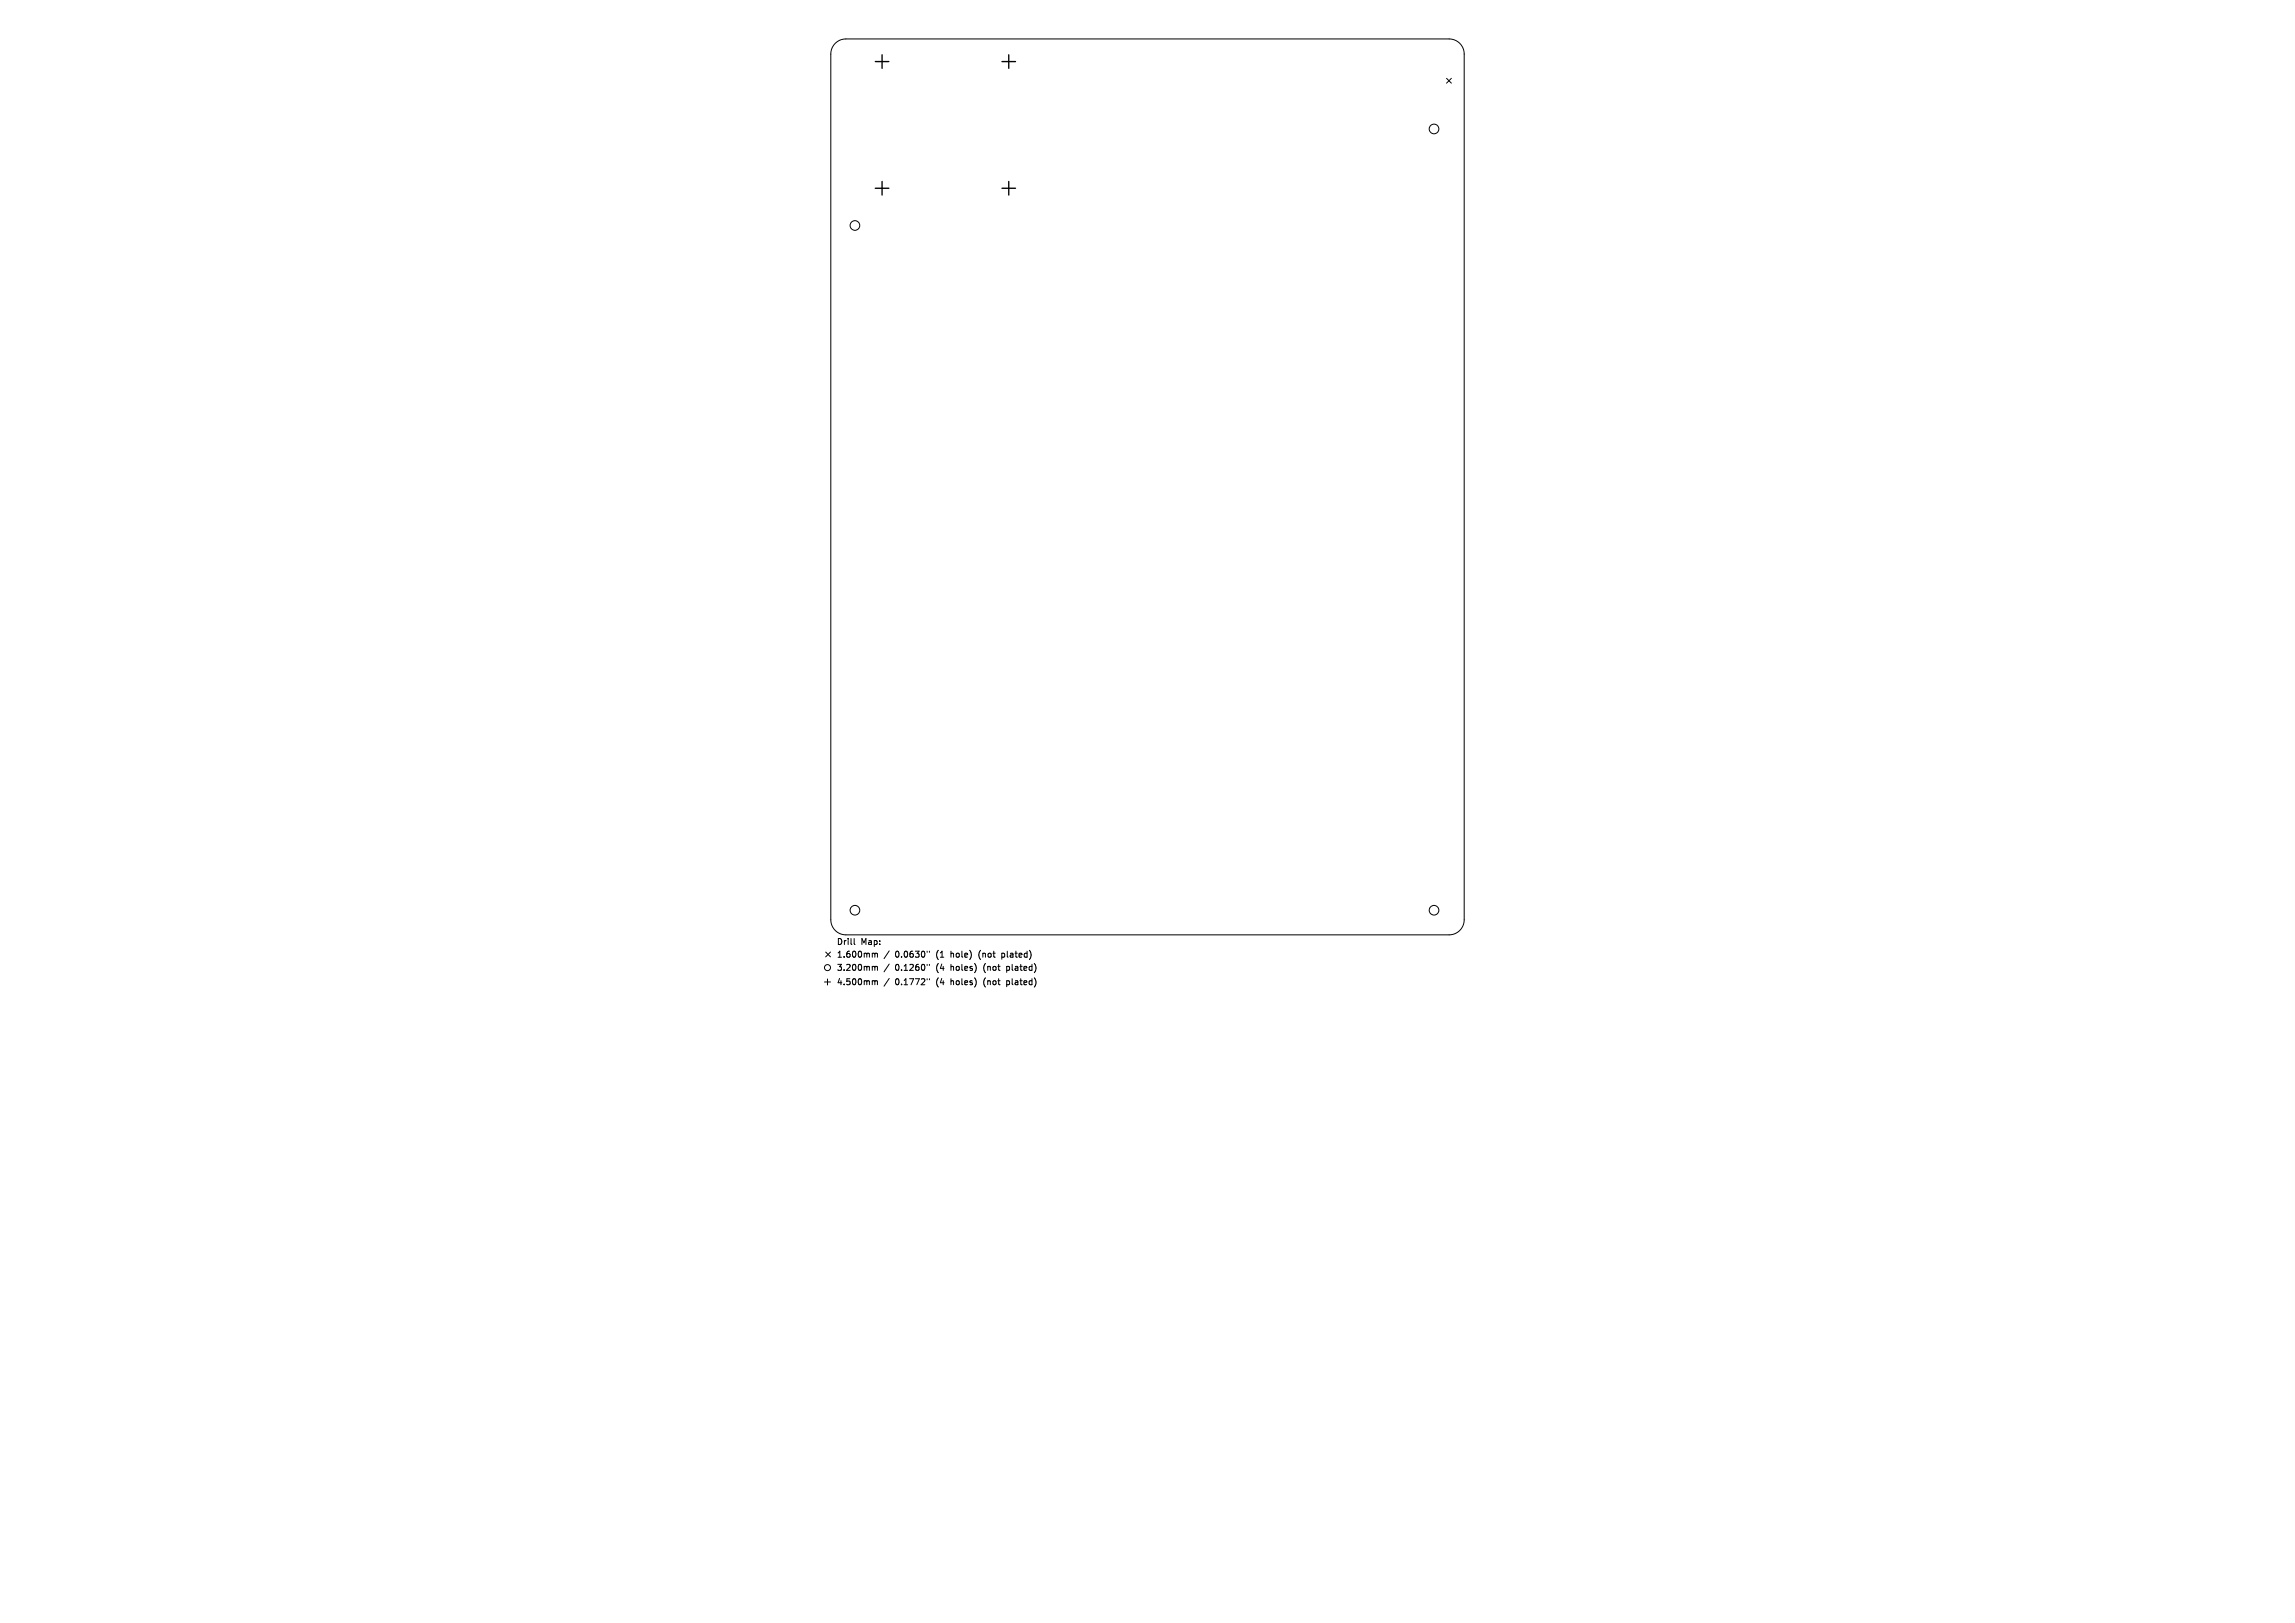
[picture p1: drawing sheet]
<svg xmlns="http://www.w3.org/2000/svg" width="297mm" height="210mm" viewBox="0 0 297 210" stroke-linecap="round" stroke-linejoin="round" font-family="sans-serif">
<defs><g id="words">
<g font-size="1.1">
<text x="108.3" y="122.4">Drill</text>
<text x="108.3" y="124">1.600mm</text>
<text x="108.3" y="125.7">3.200mm</text>
<text x="111.4" y="122.4">Map:</text>
<text x="115.8" y="124">0.0630&quot;</text>
<text x="115.8" y="125.7">0.1260&quot;</text>
<text x="121.2" y="124">(1</text>
<text x="121.2" y="125.7">(4</text>
<text x="123.1" y="124">hole)</text>
<text x="123.1" y="125.7">holes)</text>
<text x="126.8" y="124">(not</text>
<text x="127.5" y="125.7">(not</text>
<text x="129.9" y="124">plated)</text>
<text x="130.5" y="125.7">plated)</text>
<text x="108.3" y="127.6">4.500mm</text>
<text x="115.8" y="127.6">0.1772&quot;</text>
<text x="121.2" y="127.6">(4</text>
<text x="123.1" y="127.6">holes)</text>
<text x="127.5" y="127.6">(not</text>
<text x="130.5" y="127.6">plated)</text>
</g>
</g></defs>
<g fill="none" stroke="#000" stroke-width=".13">
<path d="M108.1 5.6a1.95 1.95 0 0 1 1.4-.6h78a1.95 1.95 0 0 1 2 2v112a1.95 1.95 0 0 1-2 2h-78a1.95 1.95 0 0 1-2-2v-112a1.95 1.95 0 0 1 .6-1.4zM187.2 10.1l.6 .7M187.8 10.1l-.6 .7M106.7 127.1h.8M106.9 123.2l.6 .6M107.1 126.7v.8M107.5 123.2l-.6 .6M110.5 121.4v.7l.2 .1M113 123.3l.2 .2M113 125l.2 .2M113 126.9l.2 .1M113.2 123.5l.1-.2 .2 .1 .1 .5"/>
<path d="M113.2 123.5v.4M113.2 125.2v.4M113.2 127v.4M113.2 125.2l.1-.2 .2 .1 .1 .5M113.2 127l.1-.1h.2l.1 .5M115.1 123l-.7 1M115.1 124.7l-.7 1M115.1 126.6l-.7 1M120 123.1v.1M120 124.8v.1M120 126.6v.2M120.3 123.1v.1"/>
<path d="M120.3 124.8v.1M120.3 126.6v.2"/>
<circle cx="185.6" cy="16.7" r=".62"/>
<circle cx="110.6" cy="29.2" r=".62"/>
<circle cx="110.6" cy="117.8" r=".62"/>
<circle cx="185.6" cy="117.8" r=".62"/>
<circle cx="107.1" cy="125.2" r=".39"/>
</g>
<path d="M113.3 8h1.7M114.2 7.1v1.7M129.7 8h1.7M130.5 7.1v1.7M113.3 24.4h1.7M114.2 23.5v1.7M129.7 24.4h1.7M130.5 23.5v1.7" fill="none" stroke="#000" stroke-width=".18"/>
<use href="#words"/>
</svg>
